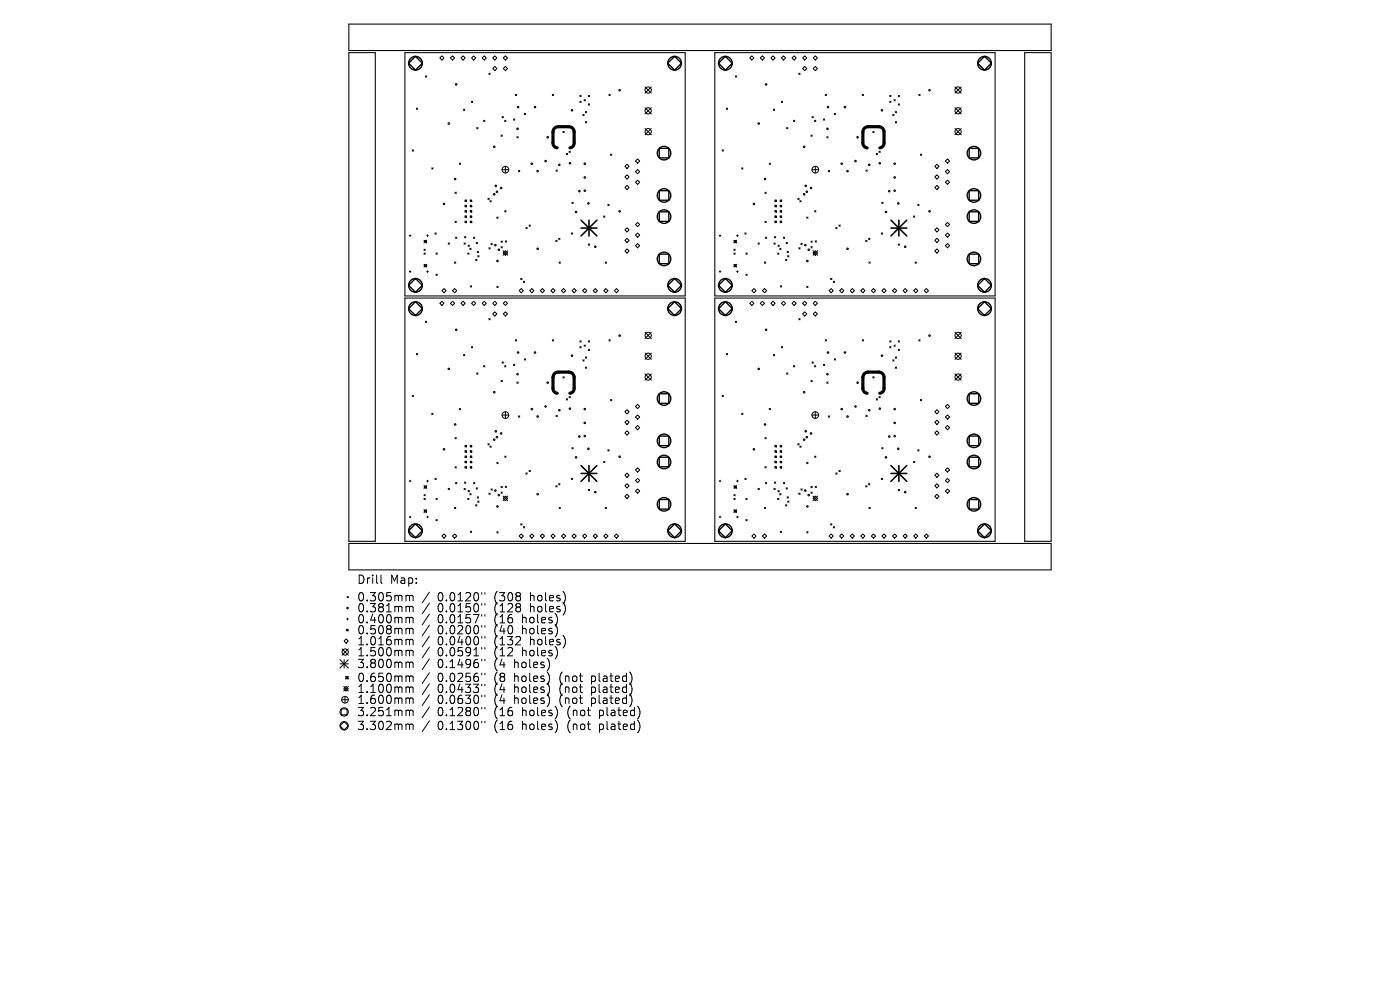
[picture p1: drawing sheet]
<svg xmlns="http://www.w3.org/2000/svg" width="297mm" height="210mm" viewBox="0 0 297 210" stroke-linecap="round" stroke-linejoin="round" font-family="sans-serif">
<defs><g id="words">
<g font-size="2.5">
<text x="75.7" y="124.1">Drill</text>
<text x="82.7" y="124.1">Map:</text>
<text x="75.7" y="127.8">0.305mm</text>
<text x="75.7" y="130.1">0.381mm</text>
<text x="92.8" y="127.8">0.0120&quot;</text>
<text x="92.8" y="130.1">0.0150&quot;</text>
<text x="105" y="127.8">(308</text>
<text x="105" y="130.1">(128</text>
<text x="112.7" y="127.8">holes)</text>
<text x="112.7" y="130.1">holes)</text>
<text x="75.7" y="132.5">0.400mm</text>
<text x="75.7" y="134.8">0.508mm</text>
<text x="75.7" y="137.1">1.016mm</text>
<text x="92.8" y="132.5">0.0157&quot;</text>
<text x="92.8" y="134.8">0.0200&quot;</text>
<text x="92.8" y="137.1">0.0400&quot;</text>
<text x="105" y="132.5">(16</text>
<text x="105" y="134.8">(40</text>
<text x="105" y="137.1">(132</text>
<text x="111" y="132.5">holes)</text>
<text x="111" y="134.8">holes)</text>
<text x="112.7" y="137.1">holes)</text>
<text x="75.7" y="139.5">1.500mm</text>
<text x="75.7" y="142">3.800mm</text>
<text x="92.8" y="139.5">0.0591&quot;</text>
<text x="92.8" y="142">0.1496&quot;</text>
<text x="105" y="139.5">(12</text>
<text x="105" y="142">(4</text>
<text x="109.3" y="142">holes)</text>
<text x="111" y="139.5">holes)</text>
<text x="75.7" y="144.9">0.650mm</text>
<text x="75.7" y="147.2">1.100mm</text>
<text x="75.7" y="149.6">1.600mm</text>
<text x="92.8" y="144.9">0.0256&quot;</text>
<text x="92.8" y="147.2">0.0433&quot;</text>
<text x="92.8" y="149.6">0.0630&quot;</text>
<text x="105" y="144.9">(8</text>
<text x="105" y="147.2">(4</text>
<text x="105" y="149.6">(4</text>
<text x="109.3" y="144.9">holes)</text>
<text x="109.3" y="147.2">holes)</text>
<text x="109.3" y="149.6">holes)</text>
<text x="119.1" y="144.9">(not</text>
<text x="119.1" y="147.2">(not</text>
<text x="119.1" y="149.6">(not</text>
<text x="126" y="144.9">plated)</text>
<text x="126" y="147.2">plated)</text>
<text x="126" y="149.6">plated)</text>
<text x="75.7" y="152.2">3.251mm</text>
<text x="75.7" y="155.1">3.302mm</text>
<text x="92.8" y="152.2">0.1280&quot;</text>
<text x="92.8" y="155.1">0.1300&quot;</text>
<text x="105" y="152.2">(16</text>
<text x="105" y="155.1">(16</text>
<text x="111" y="152.2">holes)</text>
<text x="111" y="155.1">holes)</text>
<text x="120.8" y="152.2">(not</text>
<text x="120.8" y="155.1">(not</text>
<text x="127.7" y="152.2">plated)</text>
<text x="127.7" y="155.1">plated)</text>
</g>
</g></defs>
<path d="M118.2 31.4a1.02 1.02 0 0 1-.9-1.2v-2.2a1.12 1.12 0 0 1 1.1-1.1h2.3a1.12 1.12 0 0 1 1.1 1.1v2.2a1.02 1.02 0 0 1-.9 1.2M184 31.4a1.02 1.02 0 0 1-.9-1.2v-2.2a1.12 1.12 0 0 1 1.1-1.1h2.2a1.12 1.12 0 0 1 1.1 1.1v2.2a1.02 1.02 0 0 1-.9 1.2M118.2 83.4a1.02 1.02 0 0 1-.9-1.1v-2.2a1.12 1.12 0 0 1 1.1-1.2h2.3a1.12 1.12 0 0 1 1.1 1.2v2.2a1.02 1.02 0 0 1-.9 1.1M184 83.4a1.02 1.02 0 0 1-.9-1.1v-2.2a1.12 1.12 0 0 1 1.1-1.2h2.2a1.12 1.12 0 0 1 1.1 1.2v2.2a1.02 1.02 0 0 1-.9 1.1" fill="none" stroke="#000" stroke-width=".67"/>
<path d="M74 11.2h5.6v103.6h-5.6zM74 5.1h149v5.6h-149zM85.9 11.2h59.5v51.6h-59.5zM151.6 11.2h59.5v51.6h-59.5zM217.4 11.2h5.6v103.6h-5.6zM85.9 63.2h59.5v51.6h-59.5zM151.6 63.2h59.5v51.6h-59.5zM74 115.3h149v5.6h-149z" fill="none" stroke="#000" stroke-width=".22"/>
<g fill="none" stroke="#000" stroke-width=".21">
<path d="M90.3 16.1l.2 .3M90.5 16.1l-.2 .3M93.8 11.8l.4 .5-.4 .4-.5-.4zM96 11.8l.4 .5-.4 .4-.5-.4zM98.2 11.8l.5 .5-.5 .4-.4-.4zM100 12.3l.5-.5 .4 .5-.4 .4zM102.7 11.8l.5 .5-.5 .4-.4-.4zM103.7 15.5l.3 .3M104 15.5l-.3 .3M105 11.8l.4 .5-.4 .4-.5-.4zM105 14.1l.4 .4-.4 .5-.5-.5zM106.8 14.5l.4-.4 .5 .4-.5 .5z"/>
<path d="M107.2 11.8l.5 .5-.5 .4-.4-.4zM136.8 18.4l1.4 1.4M138.2 18.4l-1.4 1.4M156 16.1l.3 .3M156.3 16.1l-.3 .3M159 12.3l.5-.5 .4 .5-.4 .4zM161.7 11.8l.5 .5-.5 .4-.4-.4zM164 11.8l.4 .5-.4 .4-.5-.4zM166.2 11.8l.5 .5-.5 .4-.4-.4zM168 12.3l.5-.5 .4 .5-.4 .4zM169.5 15.5l.2 .3M169.7 15.5l-.2 .3"/>
<path d="M170.3 12.3l.4-.5 .5 .5-.5 .4zM170.3 14.5l.4-.4 .5 .4-.5 .5zM172.5 14.5l.5-.4 .4 .4-.4 .5zM173 11.8l.4 .5-.4 .4-.5-.4zM202.6 18.4l1.3 1.4M203.9 18.4l-1.3 1.4M87.4 31.8l.3 .3M87.7 31.8l-.3 .3M88.3 22.9l.3 .3M88.6 22.9l-.3 .3M91.6 35.6l.3 .3M91.9 35.6l-.3 .3"/>
<path d="M97.4 34.6l.3 .3M97.7 34.6l-.3 .3M98.3 23.2l.3 .2M98.6 23.2l-.3 .2M100 21.5l.3 .2M100.3 21.5l-.3 .2M101.1 27.1l.3 .2M101.4 27.1l-.3 .2M102.6 25.5l.3 .3M102.9 25.5l-.3 .3M106.3 28.6l.3 .3M106.5 36h1.4"/>
<path d="M106.5 24.7l.3 .3M106.6 28.6l-.3 .3M106.8 24.7l-.3 .3M107.1 25.5l.2 .3M107.2 35.3v1.4M107.3 25.5l-.2 .3M108.9 25.2l.3 .3M109.2 25.2l-.3 .3M109.3 20l.3 .3M109.6 20l-.3 .3M109.7 29l.2 .3M109.9 29l-.2 .3"/>
<path d="M110 36.2l.3 .2M110.3 36.2l-.3 .2M111.2 24l.3 .3M111.5 24l-.3 .3M117.2 20l.2 .3M117.4 20l-.2 .3M118 36.1l.2 .2M118.2 36.1l-.2 .2M119.4 27.9l.3 .2M119.7 27.9l-.3 .2M120.1 32.5l.3 .3M120.4 32.5l-.3 .3"/>
<path d="M120.7 32.1l.3 .2M121 32.1l-.3 .2M123 20.2l.3 .3M123 21.5l.3 .2M123.3 20.2l-.3 .3M123.3 21.5l-.3 .2M123.7 24.3l.2 .2M123.9 21.1l.3 .3M123.9 24.3l-.2 .2M124.2 21.1l-.3 .3M124.2 23.7l.3 .2M124.2 25.8l.3 .3"/>
<path d="M124.5 23.7l-.3 .2M124.5 25.8l-.3 .3M124.8 22l.3 .3M124.8 20.2l.3 .3M125.1 20.2l-.3 .3M125.1 22l-.3 .3M129.2 20l.3 .3M129.5 20l-.3 .3M129.5 32.7l.3 .3M129.8 32.7l-.3 .3M133 34.8l.5 .5-.5 .4-.4-.4zM133 37.1l.5 .4-.5 .5-.4-.5z"/>
<path d="M133 39.3l.5 .5-.5 .4-.4-.4zM135.3 33.7l.4 .5-.4 .4-.5-.4zM135.3 36l.4 .4-.4 .5-.5-.5zM135.3 38.2l.4 .5-.4 .4-.5-.4zM136.8 22.8l1.4 1.4M136.8 27.3l1.4 1.3M138.2 22.8l-1.4 1.4M138.2 27.3l-1.4 1.3M153.2 31.8l.3 .3M153.5 31.8l-.3 .3M154.1 22.9l.3 .3M154.4 22.9l-.3 .3"/>
<path d="M157.3 35.6l.3 .3M157.6 35.6l-.3 .3M163.2 34.6l.2 .3M163.4 34.6l-.2 .3M164.1 23.2l.2 .2M164.3 23.2l-.2 .2M165.8 21.5l.2 .2M166 21.5l-.2 .2M166.9 27.1l.2 .2M167.1 27.1l-.2 .2M168.3 25.5l.3 .3M168.6 25.5l-.3 .3"/>
<path d="M172 28.6l.3 .3M172.3 36h1.4M172.3 24.7l.2 .3M172.3 28.6l-.3 .3M172.5 24.7l-.2 .3M172.8 25.5l.3 .3M173 35.3v1.4M173.1 25.5l-.3 .3M174.7 25.2l.3 .3M175 25.2l-.3 .3M175.1 20l.2 .3M175.3 20l-.2 .3"/>
<path d="M175.4 29l.3 .3M175.7 29l-.3 .3M175.7 36.2l.3 .2M176 36.2l-.3 .2M177 24l.2 .3M177.2 24l-.2 .3M182.9 20l.3 .3M183.2 20l-.3 .3M183.7 36.1l.3 .2M184 36.1l-.3 .2M185.2 27.9l.2 .2M185.4 27.9l-.2 .2"/>
<path d="M185.9 32.5l.3 .3M186.2 32.5l-.3 .3M186.5 32.1l.2 .2M186.7 32.1l-.2 .2M188.8 20.2l.2 .3M188.8 21.5l.2 .2M189 20.2l-.2 .3M189 21.5l-.2 .2M189.4 24.3l.3 .2M189.7 21.1l.2 .3M189.7 24.3l-.3 .2M189.9 21.1l-.2 .3"/>
<path d="M189.9 23.7l.3 .2M189.9 25.8l.3 .3M190.2 25.8l-.3 .3M190.2 23.7l-.3 .2M190.5 22l.3 .3M190.5 20.2l.3 .3M190.8 20.2l-.3 .3M190.8 22l-.3 .3M194.9 20l.3 .3M195.2 20l-.3 .3M195.3 32.7l.2 .3M195.5 32.7l-.2 .3"/>
<path d="M198.8 34.8l.4 .5-.4 .4-.5-.4zM198.8 37.1l.4 .4-.4 .5-.5-.5zM198.8 39.3l.4 .5-.4 .4-.5-.4zM200.6 34.2l.4-.5 .5 .5-.5 .4zM200.6 36.4l.4-.4 .5 .4-.5 .5zM200.6 38.7l.4-.5 .5 .5-.5 .4zM202.6 22.8l1.3 1.4M202.6 27.3l1.3 1.3M203.9 22.8l-1.3 1.4M203.9 27.3l-1.3 1.3M86.8 50h.4M86.8 57.6h.4"/>
<path d="M87 49.8v.4M87 57.4v.4M89.9 51l.6 .5M89.9 56.1l.6 .5M89.9 52.9l.3 .2M89.9 53.7l.3 .2M90 51h.4v.5h-.4zM90 56.2h.4v.4h-.4zM90.2 52.9l-.3 .2M90.2 53.7l-.3 .2M90.5 51l-.6 .5M90.5 56.1l-.6 .5"/>
<path d="M90.5 50h.4M90.5 57.6h.4M90.7 49.8v.4M90.7 57.4v.4M92.3 49.4l.2 .3M92.5 53.7l.3 .2M92.5 58.2l.3 .2M92.5 49.4l-.2 .3M92.8 53.7l-.3 .2M92.8 58.2l-.3 .2M95.1 51.5l.2 .3M95.3 51.5l-.2 .3"/>
<path d="M96.4 55.6l.3 .2M96.5 40.8l.3 .2M96.5 46.9l.3 .3M96.6 50.3l.3 .3M96.7 55.6l-.3 .2M96.8 40.8l-.3 .2M96.8 46.9l-.3 .3M96.9 50.3l-.3 .3M98.4 51.5l.3 .3M98.6 50.2l.2 .3M98.6 42.4h.4v.3h-.4zM98.6 43.5h.4v.4h-.4z"/>
<path d="M98.6 44.7h.4v.3h-.4zM98.6 45.8h.4v.3h-.4zM98.6 46.9h.4v.3h-.4zM98.7 51.5l-.3 .3M98.8 50.2l-.2 .3M99.2 53.7l.3 .2M99.3 52l.3 .3M99.5 53.7l-.3 .2M99.6 52l-.3 .3M99.7 52.7l.2 .2M99.8 42.4h.3v.3h-.3zM99.8 43.5h.3v.4h-.3z"/>
<path d="M99.8 44.7h.3v.3h-.3zM99.8 45.8h.3v.3h-.3zM99.8 46.9h.3v.3h-.3zM99.9 52.7l-.2 .2M100.5 50.3l.2 .3M100.7 50.3l-.2 .3M100.9 55l.3 .3M101 51.4l.3 .3M101.2 55l-.3 .3M101.2 53.3l.3 .3M101.3 51.4l-.3 .3M101.4 54.2l.2 .3"/>
<path d="M101.5 53.3l-.3 .3M101.6 54.2l-.2 .3M103.5 42.1l.3 .2M103.7 52.5l.3 .3M103.8 42.1l-.3 .2M103.9 42.6l.3 .2M104 52.5l-.3 .3M104.2 51.6l.2 .3M104.2 42.6l-.3 .2M104.4 51.6l-.2 .3M105.4 46l.3 .3M105.7 46l-.3 .3"/>
<path d="M106.3 51.1l.3 .3M106.3 52.3l.3 .3M106.6 51.1l-.3 .3M106.6 52.3l-.3 .3M106.7 53.2l1 .9M107.1 44.7l.2 .3M107.2 51.1l.3 .3M107.2 53.2l.5 .5-.5 .4-.5-.4zM107.3 44.7l-.2 .3M107.5 51.1l-.3 .3M107.7 53.2l-1 .9M110.5 59.1l.2 .2"/>
<path d="M110.7 59.1l-.2 .2M111 59.7l.3 .2M111.3 59.7l-.3 .2M111.6 48.3l.2 .2M111.8 48.3l-.2 .2M112.2 47.7l.3 .3M112.5 47.7l-.3 .3M117.9 51l.3 .2M118.2 51l-.3 .2M118.5 50.5l.3 .3M118.6 55.6l.3 .2M118.8 50.5l-.3 .3"/>
<path d="M118.9 55.6l-.3 .2M121.2 49.4l.3 .3M121.3 42.9l.3 .3M121.5 49.4l-.3 .3M121.6 42.9l-.3 .3M124.8 51.8l.3 .2M125.1 51.8l-.3 .2M128.1 45.8l.2 .3M128.3 45.8l-.2 .3M128.4 55.6l.3 .2M128.7 55.6l-.3 .2M129 43.3l.2 .3"/>
<path d="M129.2 43.3l-.2 .3M133 48.3l.5 .5-.5 .4-.4-.4zM133 50.5l.5 .5-.5 .4-.4-.4zM133 52.8l.5 .4-.5 .5-.4-.5zM135.3 47.2l.4 .4-.4 .5-.5-.5zM135.3 49.4l.4 .5-.4 .4-.5-.4zM135.3 51.7l.4 .4-.4 .5-.5-.5zM152.6 50h.3M152.6 57.6h.3M152.8 49.8v.4M152.8 57.4v.4M155.7 51l.6 .5"/>
<path d="M155.7 56.1l.6 .5M155.7 52.9l.3 .2M155.7 53.7l.3 .2M155.8 51h.4v.5h-.4zM155.8 56.2h.4v.4h-.4zM156 52.9l-.3 .2M156 53.7l-.3 .2M156.3 51l-.6 .5M156.3 56.1l-.6 .5M156.3 50h.3M156.3 57.6h.3M156.4 49.8v.4"/>
<path d="M156.4 57.4v.4M158 49.4l.3 .3M158.2 53.7l.3 .2M158.2 58.2l.3 .2M158.3 49.4l-.3 .3M158.5 53.7l-.3 .2M158.5 58.2l-.3 .2M160.8 51.5l.3 .3M161.1 51.5l-.3 .3M162.2 55.6l.2 .2M162.3 40.8l.2 .2M162.3 46.9l.2 .3"/>
<path d="M162.4 50.3l.3 .3M162.4 55.6l-.2 .2M162.5 40.8l-.2 .2M162.5 46.9l-.2 .3M162.7 50.3l-.3 .3M164.2 51.5l.3 .3M164.3 50.2l.3 .3M164.4 42.4h.3v.3h-.3zM164.4 43.5h.3v.4h-.3zM164.4 44.7h.3v.3h-.3zM164.4 45.8h.3v.3h-.3zM164.4 46.9h.3v.3h-.3z"/>
<path d="M164.5 51.5l-.3 .3M164.6 50.2l-.3 .3M165 53.7l.2 .2M165.1 52l.2 .3M165.2 53.7l-.2 .2M165.3 52l-.2 .3M165.4 52.7l.3 .2M165.5 42.4h.3v.3h-.3zM165.5 43.5h.3v.4h-.3zM165.5 44.7h.3v.3h-.3zM165.5 45.8h.3v.3h-.3zM165.5 46.9h.3v.3h-.3z"/>
<path d="M165.7 52.7l-.3 .2M166.2 50.3l.3 .3M166.5 50.3l-.3 .3M166.7 55l.2 .3M166.8 51.4l.2 .3M166.9 55l-.2 .3M167 53.3l.3 .3M167 51.4l-.2 .3M167.1 54.2l.3 .3M167.3 53.3l-.3 .3M167.4 54.2l-.3 .3M169.3 42.1l.2 .2"/>
<path d="M169.5 52.5l.2 .3M169.5 42.1l-.2 .2M169.7 42.6l.3 .2M169.7 52.5l-.2 .3M169.9 51.6l.3 .3M170 42.6l-.3 .2M170.2 51.6l-.3 .3M171.1 46l.3 .3M171.4 46l-.3 .3M172 51.1l.3 .3M172 52.3l.3 .3M172.3 52.3l-.3 .3"/>
<path d="M172.3 51.1l-.3 .3M172.5 53.2l.9 .9M172.8 44.7l.3 .3M172.9 51.1l.3 .3M173 53.2l.4 .5-.4 .4-.5-.4zM173.1 44.7l-.3 .3M173.2 51.1l-.3 .3M173.4 53.2l-.9 .9M176.2 59.1l.3 .2M176.5 59.1l-.3 .2M176.8 59.7l.2 .2M177 59.7l-.2 .2"/>
<path d="M177.3 48.3l.3 .2M177.6 48.3l-.3 .2M178 47.7l.3 .3M178.3 47.7l-.3 .3M183.7 51l.2 .2M183.9 51l-.2 .2M184.3 50.5l.2 .3M184.3 55.6l.3 .2M184.5 50.5l-.2 .3M184.6 55.6l-.3 .2M187 49.4l.2 .3M187.1 42.9l.2 .3"/>
<path d="M187.2 49.4l-.2 .3M187.3 42.9l-.2 .3M190.5 51.8l.3 .2M190.8 51.8l-.3 .2M193.8 45.8l.3 .3M194.1 45.8l-.3 .3M194.1 55.6l.3 .2M194.4 55.6l-.3 .2M194.7 43.3l.3 .3M195 43.3l-.3 .3M198.8 48.3l.4 .5-.4 .4-.5-.4zM198.8 50.5l.4 .5-.4 .4-.5-.4z"/>
<path d="M198.8 52.8l.4 .4-.4 .5-.5-.5zM200.6 47.6l.4-.4 .5 .4-.5 .5zM200.6 49.9l.4-.5 .5 .5-.5 .4zM200.6 52.1l.4-.4 .5 .4-.5 .5zM88.3 75l.3 .3M88.6 75l-.3 .3M90.3 68.1l.2 .3M90.5 68.1l-.2 .3M93.3 64.3l.5-.4 .4 .4-.4 .5zM93.8 61.7l.4-.5 .5 .5-.5 .4zM95.5 64.3l.5-.4 .4 .4-.4 .5zM96 61.7l.4-.5 .5 .5-.5 .4z"/>
<path d="M97.8 64.3l.4-.4 .5 .4-.5 .5zM98.3 75.2l.3 .3M98.6 75.2l-.3 .3M99.8 60.6l.3 .3M100 73.5l.3 .3M100 64.3l.5-.4 .4 .4-.4 .5zM100.1 60.6l-.3 .3M100.3 73.5l-.3 .3M101.1 79.1l.3 .3M101.4 79.1l-.3 .3M102.3 64.3l.4-.4 .5 .4-.5 .5zM102.6 77.6l.3 .2"/>
<path d="M102.9 77.6l-.3 .2M103.7 67.6l.3 .2M104 67.6l-.3 .2M104.5 64.3l.5-.4 .4 .4-.4 .5zM105 66.1l.4 .5-.4 .4-.5-.4zM105.4 60.7l.3 .3M105.7 60.7l-.3 .3M106.5 76.8l.3 .2M106.8 64.3l.4-.4 .5 .4-.5 .5zM106.8 66.6l.4-.5 .5 .5-.5 .4zM106.8 76.8l-.3 .2M107.1 77.6l.2 .2"/>
<path d="M107.3 77.6l-.2 .2M108.9 77.3l.3 .2M109.2 77.3l-.3 .2M109.3 72.1l.3 .2M109.6 72.1l-.3 .2M110.6 61.2l.4 .5-.4 .4-.5-.4zM111.2 76.1l.3 .3M111.5 76.1l-.3 .3M112.8 61.2l.5 .5-.5 .4-.4-.4zM114.6 61.7l.5-.5 .4 .5-.4 .4zM117.2 72.1l.2 .2M117.3 61.2l.5 .5-.5 .4-.4-.4z"/>
<path d="M117.4 72.1l-.2 .2M119.4 79.9l.3 .3M119.6 61.2l.4 .5-.4 .4-.5-.4zM119.7 79.9l-.3 .3M121.8 61.2l.4 .5-.4 .4-.4-.4zM123 72.3l.3 .3M123 73.5l.3 .3M123.3 72.3l-.3 .3M123.3 73.5l-.3 .3M123.6 61.7l.4-.5 .5 .5-.5 .4zM123.7 76.3l.2 .3M123.9 73.2l.3 .3"/>
<path d="M123.9 76.3l-.2 .3M124.2 73.2l-.3 .3M124.2 75.7l.3 .3M124.2 77.9l.3 .2M124.5 75.7l-.3 .3M124.5 77.9l-.3 .2M124.8 74.1l.3 .3M124.8 72.3l.3 .3M125.1 72.3l-.3 .3M125.1 74.1l-.3 .3M125.8 61.7l.5-.5 .4 .5-.4 .4zM128.5 61.2l.5 .5-.5 .4-.4-.4z"/>
<path d="M129.2 72.1l.3 .2M129.5 72.1l-.3 .2M130.3 61.7l.5-.5 .4 .5-.4 .4zM136.8 74.9l1.4 1.3M136.8 70.5l1.4 1.3M136.8 79.3l1.4 1.3M138.2 70.5l-1.4 1.3M138.2 74.9l-1.4 1.3M138.2 79.3l-1.4 1.3M154.1 75l.3 .3M154.4 75l-.3 .3M156 68.1l.3 .3"/>
<path d="M156.3 68.1l-.3 .3M159 64.3l.5-.4 .4 .4-.4 .5zM159.9 61.2l.5 .5-.5 .4-.4-.4zM161.3 64.3l.4-.4 .5 .4-.5 .5zM162.2 61.2l.4 .5-.4 .4-.5-.4zM163.5 64.3l.5-.4 .4 .4-.4 .5zM164.1 75.2l.2 .3M164.3 75.2l-.2 .3M165.5 60.6l.3 .3M165.8 73.5l.2 .3M165.8 60.6l-.3 .3M166 73.5l-.2 .3"/>
<path d="M166.2 63.9l.5 .4-.5 .5-.4-.5zM166.9 79.1l.2 .3M167.1 79.1l-.2 .3M168 64.3l.5-.4 .4 .4-.4 .5zM168.3 77.6l.3 .2M168.6 77.6l-.3 .2M169.5 67.6l.2 .2M169.7 67.6l-.2 .2M170.3 64.3l.4-.4 .5 .4-.5 .5zM170.3 66.6l.4-.5 .5 .5-.5 .4zM171.1 60.7l.3 .3M171.4 60.7l-.3 .3"/>
<path d="M172.3 76.8l.2 .2M172.5 64.3l.5-.4 .4 .4-.4 .5zM172.5 76.8l-.2 .2M172.8 77.6l.3 .2M173 66.1l.4 .5-.4 .4-.5-.4zM173.1 77.6l-.3 .2M174.7 77.3l.3 .2M175 77.3l-.3 .2M175.1 72.1l.2 .2M175.3 72.1l-.2 .2M175.9 61.7l.4-.5 .5 .5-.5 .4zM177 76.1l.2 .3"/>
<path d="M177.2 76.1l-.2 .3M178.6 61.2l.4 .5-.4 .4-.5-.4zM180.8 61.2l.5 .5-.5 .4-.4-.4zM182.6 61.7l.5-.5 .4 .5-.4 .4zM182.9 72.1l.3 .2M183.2 72.1l-.3 .2M184.9 61.7l.4-.5 .4 .5-.4 .4zM185.2 79.9l.2 .3M185.4 79.9l-.2 .3M187.5 61.2l.5 .5-.5 .4-.4-.4zM188.8 72.3l.2 .3M188.8 73.5l.2 .3"/>
<path d="M189 72.3l-.2 .3M189 73.5l-.2 .3M189.4 76.3l.3 .3M189.7 73.2l.2 .3M189.7 76.3l-.3 .3M189.8 61.2l.4 .5-.4 .4-.5-.4zM189.9 73.2l-.2 .3M189.9 75.7l.3 .3M189.9 77.9l.3 .2M190.2 77.9l-.3 .2M190.2 75.7l-.3 .3M190.5 74.1l.3 .3"/>
<path d="M190.5 72.3l.3 .3M190.8 72.3l-.3 .3M190.8 74.1l-.3 .3M191.6 61.7l.4-.5 .5 .5-.5 .4zM194.3 61.2l.4 .5-.4 .4-.5-.4zM194.9 72.1l.3 .2M195.2 72.1l-.3 .2M196.5 61.2l.5 .5-.5 .4-.4-.4zM202.6 70.5l1.3 1.3M202.6 74.9l1.3 1.3M202.6 79.3l1.3 1.3M203.9 70.5l-1.3 1.3"/>
<path d="M203.9 74.9l-1.3 1.3M203.9 79.3l-1.3 1.3M87.4 83.8l.3 .3M87.7 83.8l-.3 .3M91.6 87.7l.3 .2M91.9 87.7l-.3 .2M96.5 92.8l.3 .3M96.5 99l.3 .3M96.8 92.8l-.3 .3M96.8 99l-.3 .3M97.4 86.7l.3 .2M97.7 86.7l-.3 .2"/>
<path d="M98.6 94.5h.4v.3h-.4zM98.6 95.6h.4v.3h-.4zM98.6 96.7h.4v.3h-.4zM98.6 97.8h.4v.4h-.4zM98.6 99h.4v.3h-.4zM99.8 94.5h.3v.3h-.3zM99.8 95.6h.3v.3h-.3zM99.8 96.7h.3v.3h-.3zM99.8 97.8h.3v.4h-.3zM99.8 99h.3v.3h-.3zM103.5 94.1l.3 .3M103.8 94.1l-.3 .3"/>
<path d="M103.9 94.6l.3 .3M104.2 94.6l-.3 .3M105.4 98.1l.3 .3M105.7 98.1l-.3 .3M106.3 80.7l.3 .3M106.5 88h1.4M106.6 80.7l-.3 .3M107.1 96.7l.2 .3M107.2 87.3v1.5M107.3 96.7l-.2 .3M109.7 81l.2 .3M109.9 81l-.2 .3"/>
<path d="M110 88.2l.3 .3M110.3 88.2l-.3 .3M112.2 99.8l.3 .2M112.5 99.8l-.3 .2M118 88.1l.2 .3M118.2 88.1l-.2 .3M120.1 84.6l.3 .3M120.4 84.6l-.3 .3M120.7 84.1l.3 .3M121 84.1l-.3 .3M121.3 95l.3 .2M121.6 95l-.3 .2"/>
<path d="M128.1 97.9l.2 .2M128.3 97.9l-.2 .2M129 95.4l.2 .3M129.2 95.4l-.2 .3M129.5 84.7l.3 .3M129.8 84.7l-.3 .3M133 86.9l.5 .4-.5 .5-.4-.5zM133 89.1l.5 .5-.5 .4-.4-.4zM133 91.4l.5 .4-.5 .5-.4-.5zM134.8 86.2l.5-.4 .4 .4-.4 .5zM134.8 99.7l.5-.5 .4 .5-.4 .4zM135.3 88l.4 .5-.4 .4-.5-.4z"/>
<path d="M135.3 90.3l.4 .4-.4 .5-.5-.5zM153.2 83.8l.3 .3M153.5 83.8l-.3 .3M157.3 87.7l.3 .2M157.6 87.7l-.3 .2M162.3 92.8l.2 .3M162.3 99l.2 .3M162.5 92.8l-.2 .3M162.5 99l-.2 .3M163.2 86.7l.2 .2M163.4 86.7l-.2 .2M164.4 94.5h.3v.3h-.3z"/>
<path d="M164.4 95.6h.3v.3h-.3zM164.4 96.7h.3v.3h-.3zM164.4 97.8h.3v.4h-.3zM164.4 99h.3v.3h-.3zM165.5 94.5h.3v.3h-.3zM165.5 95.6h.3v.3h-.3zM165.5 96.7h.3v.3h-.3zM165.5 97.8h.3v.4h-.3zM165.5 99h.3v.3h-.3zM169.3 94.1l.2 .3M169.5 94.1l-.2 .3M169.7 94.6l.3 .3"/>
<path d="M170 94.6l-.3 .3M171.1 98.1l.3 .3M171.4 98.1l-.3 .3M172 80.7l.3 .3M172.3 88h1.4M172.3 80.7l-.3 .3M172.8 96.7l.3 .3M173 87.3v1.5M173.1 96.7l-.3 .3M175.4 81l.3 .3M175.7 81l-.3 .3M175.7 88.2l.3 .3"/>
<path d="M176 88.2l-.3 .3M178 99.8l.3 .2M178.3 99.8l-.3 .2M183.7 88.1l.3 .3M184 88.1l-.3 .3M185.9 84.6l.3 .3M186.2 84.6l-.3 .3M186.5 84.1l.2 .3M186.7 84.1l-.2 .3M187.1 95l.2 .2M187.3 95l-.2 .2M193.8 97.9l.3 .2"/>
<path d="M194.1 97.9l-.3 .2M194.7 95.4l.3 .3M195 95.4l-.3 .3M195.3 84.7l.2 .3M195.5 84.7l-.2 .3M198.8 86.9l.4 .4-.4 .5-.5-.5zM198.8 89.1l.4 .5-.4 .4-.5-.4zM198.8 91.4l.4 .4-.4 .5-.5-.5zM200.6 86.2l.4-.4 .5 .4-.5 .5zM200.6 88.5l.4-.5 .5 .5-.5 .4zM200.6 90.7l.4-.4 .5 .4-.5 .5zM200.6 99.7l.4-.5 .5 .5-.5 .4z"/>
<path d="M86.8 102h.4M86.8 109.7h.4M87 101.9v.3M87 109.5v.3M89.9 103l.6 .6M89.9 108.1l.6 .6M89.9 104.9l.3 .3M89.9 105.7l.3 .3M90 103.1h.4v.4h-.4zM90 108.2h.4v.4h-.4zM90.2 104.9l-.3 .3M90.2 105.7l-.3 .3"/>
<path d="M90.5 108.1l-.6 .6M90.5 103l-.6 .6M90.5 102h.4M90.5 109.7h.4M90.7 101.9v.3M90.7 109.5v.3M92.3 101.5l.2 .2M92.5 105.7l.3 .3M92.5 110.2l.3 .3M92.5 101.5l-.2 .2M92.8 105.7l-.3 .3M92.8 110.2l-.3 .3"/>
<path d="M93.8 113.7l.4-.4 .5 .4-.5 .5zM95.1 103.6l.2 .3M95.3 103.6l-.2 .3M96 113.7l.4-.4 .5 .4-.5 .5zM96.4 107.6l.3 .3M96.6 102.4l.3 .2M96.7 107.6l-.3 .3M96.9 102.4l-.3 .2M98.4 103.6l.3 .3M98.6 102.2l.2 .3M98.7 103.6l-.3 .3M98.8 102.2l-.2 .3"/>
<path d="M99.2 105.7l.3 .3M99.3 104.1l.3 .2M99.5 105.7l-.3 .3M99.6 104.1l-.3 .2M99.7 104.7l.2 .3M99.8 112.7l.3 .2M99.9 104.7l-.2 .3M100.1 112.7l-.3 .2M100.5 102.4l.2 .2M100.7 102.4l-.2 .2M100.9 107.1l.3 .2M101 103.5l.3 .2"/>
<path d="M101.2 107.1l-.3 .2M101.2 105.4l.3 .3M101.3 103.5l-.3 .2M101.4 106.3l.2 .3M101.5 105.4l-.3 .3M101.6 106.3l-.2 .3M103.7 104.6l.3 .3M104 104.6l-.3 .3M104.2 103.7l.2 .3M104.4 103.7l-.2 .3M105.4 112.8l.3 .3M105.7 112.8l-.3 .3"/>
<path d="M106.3 103.2l.3 .3M106.3 104.4l.3 .2M106.6 103.2l-.3 .3M106.6 104.4l-.3 .2M106.7 105.7l.5-.5 .5 .5-.5 .5zM106.7 105.2l1 1M107.2 103.1l.3 .3M107.5 103.1l-.3 .3M107.7 105.2l-1 1M110.1 113.7l.5-.4 .4 .4-.4 .5zM110.5 111.1l.2 .3M110.7 111.1l-.2 .3"/>
<path d="M111 111.7l.3 .3M111.3 111.7l-.3 .3M111.6 100.3l.2 .3M111.8 100.3l-.2 .3M112.4 113.7l.4-.4 .5 .4-.5 .5zM114.6 113.7l.5-.4 .4 .4-.4 .5zM116.9 113.7l.4-.4 .5 .4-.5 .5zM117.9 103l.3 .3M118.2 103l-.3 .3M118.5 102.6l.3 .3M118.6 107.6l.3 .3M118.8 102.6l-.3 .3"/>
<path d="M118.9 107.6l-.3 .3M119.6 113.3l.4 .4-.4 .5-.5-.5zM121.2 101.5l.3 .2M121.4 113.7l.4-.4 .4 .4-.4 .5zM121.5 101.5l-.3 .2M123.6 113.7l.4-.4 .5 .4-.5 .5zM124.8 103.8l.3 .3M125.1 103.8l-.3 .3M125.8 113.7l.5-.4 .4 .4-.4 .5zM128.1 113.7l.4-.4 .5 .4-.5 .5zM128.4 107.6l.3 .3M128.7 107.6l-.3 .3"/>
<path d="M130.3 113.7l.5-.4 .4 .4-.4 .5zM132.6 100.8l.4-.4 .5 .4-.5 .5zM133 102.6l.5 .5-.5 .4-.4-.4zM133 104.8l.5 .5-.5 .4-.4-.4zM135.3 101.5l.4 .4-.4 .5-.5-.5zM135.3 103.7l.4 .5-.4 .4-.5-.4zM152.6 102h.3M152.6 109.7h.3M152.8 101.9v.3M152.8 109.5v.3M155.7 103l.6 .6M155.7 108.1l.6 .6"/>
<path d="M155.7 104.9l.3 .3M155.7 105.7l.3 .3M155.8 103.1h.4v.4h-.4zM155.8 108.2h.4v.4h-.4zM156 104.9l-.3 .3M156 105.7l-.3 .3M156.3 103l-.6 .6M156.3 108.1l-.6 .6M156.3 102h.3M156.3 109.7h.3M156.4 101.9v.3M156.4 109.5v.3"/>
<path d="M158 101.5l.3 .2M158.2 105.7l.3 .3M158.2 110.2l.3 .3M158.3 101.5l-.3 .2M158.5 105.7l-.3 .3M158.5 110.2l-.3 .3M159.5 113.7l.4-.4 .5 .4-.5 .5zM160.8 103.6l.3 .3M161.1 103.6l-.3 .3M162.2 107.6l.2 .3M162.2 113.3l.4 .4-.4 .5-.5-.5zM162.4 102.4l.3 .2"/>
<path d="M162.4 107.6l-.2 .3M162.7 102.4l-.3 .2M164.2 103.6l.3 .3M164.3 102.2l.3 .3M164.5 103.6l-.3 .3M164.6 102.2l-.3 .3M165 105.7l.2 .3M165.1 104.1l.2 .2M165.2 105.7l-.2 .3M165.3 104.1l-.2 .2M165.4 104.7l.3 .3M165.5 112.7l.3 .2"/>
<path d="M165.7 104.7l-.3 .3M165.8 112.7l-.3 .2M166.2 102.4l.3 .2M166.5 102.4l-.3 .2M166.7 107.1l.2 .2M166.8 103.5l.2 .2M166.9 107.1l-.2 .2M167 105.4l.3 .3M167 103.5l-.2 .2M167.1 106.3l.3 .3M167.3 105.4l-.3 .3M167.4 106.3l-.3 .3"/>
<path d="M169.5 104.6l.2 .3M169.7 104.6l-.2 .3M169.9 103.7l.3 .3M170.2 103.7l-.3 .3M171.1 112.8l.3 .3M171.4 112.8l-.3 .3M172 103.2l.3 .3M172 104.4l.3 .2M172.3 103.2l-.3 .3M172.3 104.4l-.3 .2M172.5 105.2l.9 1M172.9 103.1l.3 .3"/>
<path d="M173 105.2l.4 .5-.4 .5-.5-.5zM173.2 103.1l-.3 .3M173.4 105.2l-.9 1M175.9 113.7l.4-.4 .5 .4-.5 .5zM176.2 111.1l.3 .3M176.5 111.1l-.3 .3M176.8 111.7l.2 .3M177 111.7l-.2 .3M177.3 100.3l.3 .3M177.6 100.3l-.3 .3M178.6 113.3l.4 .4-.4 .5-.5-.5zM180.8 113.3l.5 .4-.5 .5-.4-.5z"/>
<path d="M182.6 113.7l.5-.4 .4 .4-.4 .5zM183.7 103l.2 .3M183.9 103l-.2 .3M184.3 102.6l.2 .3M184.3 107.6l.3 .3M184.5 102.6l-.2 .3M184.6 107.6l-.3 .3M184.9 113.7l.4-.4 .4 .4-.4 .5zM187 101.5l.2 .2M187.2 101.5l-.2 .2M187.5 113.3l.5 .4-.5 .5-.4-.5zM189.8 113.3l.4 .4-.4 .5-.5-.5z"/>
<path d="M190.5 103.8l.3 .3M190.8 103.8l-.3 .3M191.6 113.7l.4-.4 .5 .4-.5 .5zM194.1 107.6l.3 .3M194.3 113.3l.4 .4-.4 .5-.5-.5zM194.4 107.6l-.3 .3M196.5 113.3l.5 .4-.5 .5-.4-.5zM198.3 100.8l.5-.4 .4 .4-.4 .5zM198.8 102.6l.4 .5-.4 .4-.5-.4zM198.8 104.8l.4 .5-.4 .4-.5-.4zM200.6 101.9l.4-.4 .5 .4-.5 .5zM200.6 104.2l.4-.5 .5 .5-.5 .4z"/>
<path d="M72.1 139.9l1.8 1.8M72.6 137.7l1.3 1.3M73 136l.4-.5 .5 .5-.5 .4zM73 139.9v1.8M73.5 133.5h.3v.3h-.3zM73.5 131.3h.4M73.6 126.5l.3 .3M73.7 131.1v.4M73.9 126.5l-.3 .3M73.9 137.7l-1.3 1.3M73.9 139.9l-1.8 1.8M80.8 122v1.5l.3 .3"/>
<path d="M86.4 126.3l.4 .1 .1 .1M86.4 128.6l.4 .1 .1 .2M86.4 131h.4l.1 .2M86.4 133.3l.4 .1 .1 .1M86.4 135.6l.4 .1 .1 .2M86.4 137.9l.4 .1 .1 .2M86.9 126.5l.2-.2 .5 .1v1.1M86.9 126.5v1M86.9 128.9v.9M86.9 131.2v.9M86.9 133.5v1M86.9 135.9v.9"/>
<path d="M86.9 138.2v.9M86.9 128.9l.2-.3 .5 .1v1.1M86.9 131.2l.2-.2h.5v1.1M86.9 133.5l.2-.2 .5 .1v1.1M86.9 135.9l.2-.3 .5 .1v1.1M86.9 138.2l.2-.3 .5 .1v1.1M91.1 125.6l-1.5 2.3M91.1 127.9l-1.5 2.3M91.1 130.3l-1.5 2.3M91.1 132.6l-1.5 2.3M91.1 134.9l-1.5 2.3M91.1 137.3l-1.5 2.2"/>
<path d="M91.1 139.8l-1.5 2.2M102.2 125.7v.3M102.2 128v.4M102.2 130.4v.3M102.2 132.7v.3M102.2 135v.4M102.2 137.4v.3M102.2 139.9v.3M102.9 125.7v.3M102.9 128v.4M102.9 130.4v.3M102.9 132.7v.3"/>
<path d="M102.9 135v.4M102.9 137.4v.3M102.9 139.9v.3M72.1 140.8h1.8M72.4 150.4h1.2v1.2h-1.2zM72.5 148.4h1.4M72.9 146.1l.5-.5 .5 .5-.5 .5zM72.9 145.6l1 1M73 153.1l.9 .9-.9 .8-.9-.8zM73.2 147.7v1.4M73.3 143.5l.6 .6M73.4 143.6h.4v.4h-.4z"/>
<path d="M73.9 143.5l-.6 .6M73.9 145.6l-1 1M86.4 140.5h.4l.1 .2M86.4 143.4l.4 .1 .1 .1M86.4 145.7l.4 .1 .1 .2M86.4 148.1h.4l.1 .2M86.4 150.6h.2l.3 .3M86.4 153.6l.4 .1 .1 .1M86.9 140.7v.9M86.9 143.6v1M86.9 146v.9M86.9 148.3v.9"/>
<path d="M86.9 150.9v.9M86.9 153.8v1M86.9 140.7l.2-.2h.5v1.1M86.9 143.6l.2-.2 .5 .1v1.1M86.9 146l.2-.3 .5 .1v1.1M86.9 148.3l.2-.2h.5v1.1M86.9 150.9l.2-.3 .5 .1v1.1M86.9 153.8l.2-.2 .5 .1v1.1M91.1 142.7l-1.5 2.3M91.1 145.1l-1.5 2.2M91.1 147.4l-1.5 2.3M91.1 150l-1.5 2.2"/>
<path d="M91.1 152.9l-1.5 2.3M102.2 142.8v.3M102.2 145.1v.4M102.2 147.5v.3M102.2 150.1v.3M102.2 153v.3M102.9 142.8v.3M102.9 145.1v.4M102.9 147.5v.3M102.9 150.1v.3M102.9 153v.3"/>
<circle cx="96.8" cy="17.9" r=".17"/>
<circle cx="131.4" cy="19.1" r=".17"/>
<circle cx="137.5" cy="19.1" r=".66"/>
<circle cx="162.5" cy="17.9" r=".17"/>
<circle cx="197.2" cy="19.1" r=".17"/>
<circle cx="203.2" cy="19.1" r=".66"/>
<circle cx="95.2" cy="26.2" r=".17"/>
<circle cx="96.6" cy="38" r=".17"/>
<circle cx="104.9" cy="31.1" r=".17"/>
<circle cx="105.2" cy="39.4" r=".17"/>
<circle cx="106.3" cy="39.9" r=".17"/>
<circle cx="107.2" cy="36" r=".71"/>
<circle cx="109.8" cy="27.3" r=".17"/>
<circle cx="109.9" cy="22.7" r=".17"/>
<circle cx="112.8" cy="34.7" r=".17"/>
<circle cx="113.5" cy="22.7" r=".17"/>
<circle cx="114.1" cy="36.3" r=".17"/>
<circle cx="115.7" cy="34.2" r=".17"/>
<circle cx="116.2" cy="29.1" r=".17"/>
<circle cx="118.7" cy="35" r=".17"/>
<circle cx="120.9" cy="34.6" r=".17"/>
<circle cx="121.4" cy="23.4" r=".17"/>
<circle cx="124.1" cy="37.6" r=".17"/>
<circle cx="124.1" cy="34.7" r=".17"/>
<circle cx="137.5" cy="23.5" r=".66"/>
<circle cx="137.5" cy="27.9" r=".66"/>
<circle cx="161" cy="26.2" r=".17"/>
<circle cx="162.3" cy="38" r=".17"/>
<circle cx="170.6" cy="31.1" r=".17"/>
<circle cx="170.9" cy="39.4" r=".17"/>
<circle cx="172.1" cy="39.9" r=".17"/>
<circle cx="173" cy="36" r=".71"/>
<circle cx="175.5" cy="27.3" r=".17"/>
<circle cx="175.7" cy="22.7" r=".17"/>
<circle cx="178.6" cy="34.7" r=".17"/>
<circle cx="179.2" cy="22.7" r=".17"/>
<circle cx="179.8" cy="36.3" r=".17"/>
<circle cx="181.5" cy="34.2" r=".17"/>
<circle cx="181.9" cy="29.1" r=".17"/>
<circle cx="184.4" cy="35" r=".17"/>
<circle cx="186.6" cy="34.6" r=".17"/>
<circle cx="187.1" cy="23.4" r=".17"/>
<circle cx="189.8" cy="37.6" r=".17"/>
<circle cx="189.8" cy="34.7" r=".17"/>
<circle cx="203.2" cy="23.5" r=".66"/>
<circle cx="203.2" cy="27.9" r=".66"/>
<circle cx="94.2" cy="43.3" r=".17"/>
<circle cx="104.8" cy="41.2" r=".17"/>
<circle cx="105.1" cy="52" r=".17"/>
<circle cx="105.4" cy="40.7" r=".17"/>
<circle cx="105.5" cy="55.4" r=".17"/>
<circle cx="105.8" cy="53" r=".17"/>
<circle cx="114.1" cy="52.8" r=".17"/>
<circle cx="122.2" cy="45" r=".17"/>
<circle cx="122.9" cy="40.6" r=".17"/>
<circle cx="124.1" cy="40.5" r=".17"/>
<circle cx="124.8" cy="43.1" r=".17"/>
<circle cx="126.3" cy="52.3" r=".17"/>
<circle cx="131.4" cy="44.8" r=".17"/>
<circle cx="159.9" cy="43.3" r=".17"/>
<circle cx="170.6" cy="41.2" r=".17"/>
<circle cx="170.8" cy="52" r=".17"/>
<circle cx="171.2" cy="40.7" r=".17"/>
<circle cx="171.3" cy="55.4" r=".17"/>
<circle cx="171.6" cy="53" r=".17"/>
<circle cx="179.8" cy="52.8" r=".17"/>
<circle cx="187.9" cy="45" r=".17"/>
<circle cx="188.7" cy="40.6" r=".17"/>
<circle cx="189.8" cy="40.5" r=".17"/>
<circle cx="190.6" cy="43.1" r=".17"/>
<circle cx="192" cy="52.3" r=".17"/>
<circle cx="197.2" cy="44.8" r=".17"/>
<circle cx="95.2" cy="78.3" r=".17"/>
<circle cx="96.8" cy="70" r=".17"/>
<circle cx="109.8" cy="79.4" r=".17"/>
<circle cx="109.9" cy="74.8" r=".17"/>
<circle cx="113.5" cy="74.8" r=".17"/>
<circle cx="121.4" cy="75.5" r=".17"/>
<circle cx="131.4" cy="71.2" r=".17"/>
<circle cx="137.5" cy="80" r=".66"/>
<circle cx="137.5" cy="71.2" r=".66"/>
<circle cx="137.5" cy="75.6" r=".66"/>
<circle cx="161" cy="78.3" r=".17"/>
<circle cx="162.5" cy="70" r=".17"/>
<circle cx="175.5" cy="79.4" r=".17"/>
<circle cx="175.7" cy="74.8" r=".17"/>
<circle cx="179.2" cy="74.8" r=".17"/>
<circle cx="187.1" cy="75.5" r=".17"/>
<circle cx="197.2" cy="71.2" r=".17"/>
<circle cx="203.2" cy="80" r=".66"/>
<circle cx="203.2" cy="71.2" r=".66"/>
<circle cx="203.2" cy="75.6" r=".66"/>
<circle cx="94.2" cy="95.3" r=".17"/>
<circle cx="96.6" cy="90" r=".17"/>
<circle cx="104.8" cy="93.3" r=".17"/>
<circle cx="104.9" cy="83.2" r=".17"/>
<circle cx="105.2" cy="91.5" r=".17"/>
<circle cx="105.4" cy="92.7" r=".17"/>
<circle cx="106.3" cy="91.9" r=".17"/>
<circle cx="107.2" cy="88" r=".71"/>
<circle cx="112.8" cy="86.8" r=".17"/>
<circle cx="114.1" cy="88.4" r=".17"/>
<circle cx="115.7" cy="86.2" r=".17"/>
<circle cx="116.2" cy="81.2" r=".17"/>
<circle cx="118.7" cy="87" r=".17"/>
<circle cx="120.9" cy="86.7" r=".17"/>
<circle cx="122.2" cy="97" r=".17"/>
<circle cx="122.9" cy="92.6" r=".17"/>
<circle cx="124.1" cy="92.5" r=".17"/>
<circle cx="124.1" cy="86.8" r=".17"/>
<circle cx="124.1" cy="89.7" r=".17"/>
<circle cx="124.8" cy="95.2" r=".17"/>
<circle cx="131.4" cy="96.9" r=".17"/>
<circle cx="159.9" cy="95.3" r=".17"/>
<circle cx="162.3" cy="90" r=".17"/>
<circle cx="170.6" cy="93.3" r=".17"/>
<circle cx="170.6" cy="83.2" r=".17"/>
<circle cx="170.9" cy="91.5" r=".17"/>
<circle cx="171.2" cy="92.7" r=".17"/>
<circle cx="172.1" cy="91.9" r=".17"/>
<circle cx="173" cy="88" r=".71"/>
<circle cx="178.6" cy="86.8" r=".17"/>
<circle cx="179.8" cy="88.4" r=".17"/>
<circle cx="181.5" cy="86.2" r=".17"/>
<circle cx="181.9" cy="81.2" r=".17"/>
<circle cx="184.4" cy="87" r=".17"/>
<circle cx="186.6" cy="86.7" r=".17"/>
<circle cx="187.9" cy="97" r=".17"/>
<circle cx="188.7" cy="92.6" r=".17"/>
<circle cx="189.8" cy="92.5" r=".17"/>
<circle cx="189.8" cy="86.8" r=".17"/>
<circle cx="189.8" cy="89.7" r=".17"/>
<circle cx="190.6" cy="95.2" r=".17"/>
<circle cx="197.2" cy="96.9" r=".17"/>
<circle cx="105.1" cy="104.1" r=".17"/>
<circle cx="105.5" cy="107.4" r=".17"/>
<circle cx="105.8" cy="105" r=".17"/>
<circle cx="114.1" cy="104.8" r=".17"/>
<circle cx="126.3" cy="104.4" r=".17"/>
<circle cx="170.8" cy="104.1" r=".17"/>
<circle cx="171.3" cy="107.4" r=".17"/>
<circle cx="171.6" cy="105" r=".17"/>
<circle cx="179.8" cy="104.8" r=".17"/>
<circle cx="192" cy="104.4" r=".17"/>
<circle cx="73.2" cy="138.3" r=".66"/>
<circle cx="73.7" cy="129" r=".17"/>
<circle cx="73" cy="154" r=".88"/>
<circle cx="73" cy="151" r=".88"/>
<circle cx="73.2" cy="148.4" r=".71"/>
</g>
<g fill="none" stroke="#000" stroke-width=".34">
<path d="M123.3 46.7l3.3 3.4M123.3 48.4h3.3M124.9 46.7v3.4M126.6 46.7l-3.3 3.4M189 48.4h3.4M189 46.7l3.4 3.4M190.7 46.7v3.4M192.4 46.7l-3.4 3.4M123.3 98.8l3.3 3.3M124.9 98.8v3.3M126.6 98.8l-3.3 3.3M189 98.8l3.4 3.3"/>
<path d="M190.7 98.8v3.3M192.4 98.8l-3.4 3.3M123.3 100.4h3.3M189 100.4h3.4"/>
</g>
<g fill="none" stroke="#000" stroke-width=".29">
<path d="M88.1 12l1.5 1.4-1.5 1.5-1.4-1.5zM143.1 12l1.5 1.4-1.5 1.5-1.4-1.5zM152.4 13.4l1.5-1.4 1.4 1.4-1.4 1.5zM207.4 13.4l1.5-1.4 1.4 1.4-1.4 1.5zM139.9 31.5h2v2h-2zM205.6 31.5h2v2h-2zM88.1 59.1l1.5 1.4-1.5 1.5-1.4-1.5zM139.9 40.4h2v2.1h-2zM139.9 44.9h2v2.1h-2zM139.9 53.9h2v2h-2zM143.1 59.1l1.5 1.4-1.5 1.5-1.4-1.5zM205.6 40.4h2v2.1h-2z"/>
<path d="M205.6 44.9h2v2.1h-2zM205.6 53.9h2v2h-2zM88.1 64l1.5 1.5-1.5 1.4-1.4-1.4zM143.1 64l1.5 1.5-1.5 1.4-1.4-1.4zM152.4 60.5l1.5-1.4 1.4 1.4-1.4 1.5zM152.4 65.5l1.5-1.5 1.4 1.5-1.4 1.4zM207.4 60.5l1.5-1.4 1.4 1.4-1.4 1.5zM207.4 65.5l1.5-1.5 1.4 1.5-1.4 1.4zM139.9 83.5h2v2.1h-2zM139.9 92.5h2v2h-2zM139.9 97h2v2h-2zM205.6 83.5h2v2.1h-2z"/>
<path d="M205.6 92.5h2v2h-2zM205.6 97h2v2h-2zM86.7 112.6l1.4-1.5 1.5 1.5-1.5 1.4zM139.9 106h2v2h-2zM141.7 112.6l1.4-1.5 1.5 1.5-1.5 1.4zM152.4 112.6l1.5-1.5 1.4 1.5-1.4 1.4zM205.6 106h2v2h-2zM207.4 112.6l1.5-1.5 1.4 1.5-1.4 1.4z"/>
<circle cx="88.1" cy="13.4" r="1.46"/>
<circle cx="143.1" cy="13.4" r="1.46"/>
<circle cx="153.9" cy="13.4" r="1.46"/>
<circle cx="208.9" cy="13.4" r="1.46"/>
<circle cx="140.9" cy="32.5" r="1.44"/>
<circle cx="206.6" cy="32.5" r="1.44"/>
<circle cx="140.9" cy="45.9" r="1.44"/>
<circle cx="140.9" cy="54.9" r="1.44"/>
<circle cx="140.9" cy="41.5" r="1.44"/>
<circle cx="206.6" cy="45.9" r="1.44"/>
<circle cx="206.6" cy="54.9" r="1.44"/>
<circle cx="206.6" cy="41.5" r="1.44"/>
<circle cx="88.1" cy="60.5" r="1.46"/>
<circle cx="88.1" cy="65.5" r="1.46"/>
<circle cx="143.1" cy="60.5" r="1.46"/>
<circle cx="143.1" cy="65.5" r="1.46"/>
<circle cx="153.9" cy="60.5" r="1.46"/>
<circle cx="153.9" cy="65.5" r="1.46"/>
<circle cx="208.9" cy="60.5" r="1.46"/>
<circle cx="208.9" cy="65.5" r="1.46"/>
<circle cx="140.9" cy="93.5" r="1.44"/>
<circle cx="140.9" cy="84.5" r="1.44"/>
<circle cx="140.9" cy="98" r="1.44"/>
<circle cx="206.6" cy="93.5" r="1.44"/>
<circle cx="206.6" cy="84.5" r="1.44"/>
<circle cx="206.6" cy="98" r="1.44"/>
<circle cx="88.1" cy="112.6" r="1.46"/>
<circle cx="140.9" cy="107" r="1.44"/>
<circle cx="143.1" cy="112.6" r="1.46"/>
<circle cx="153.9" cy="112.6" r="1.46"/>
<circle cx="206.6" cy="107" r="1.44"/>
<circle cx="208.9" cy="112.6" r="1.46"/>
</g>
<use href="#words"/>
</svg>
